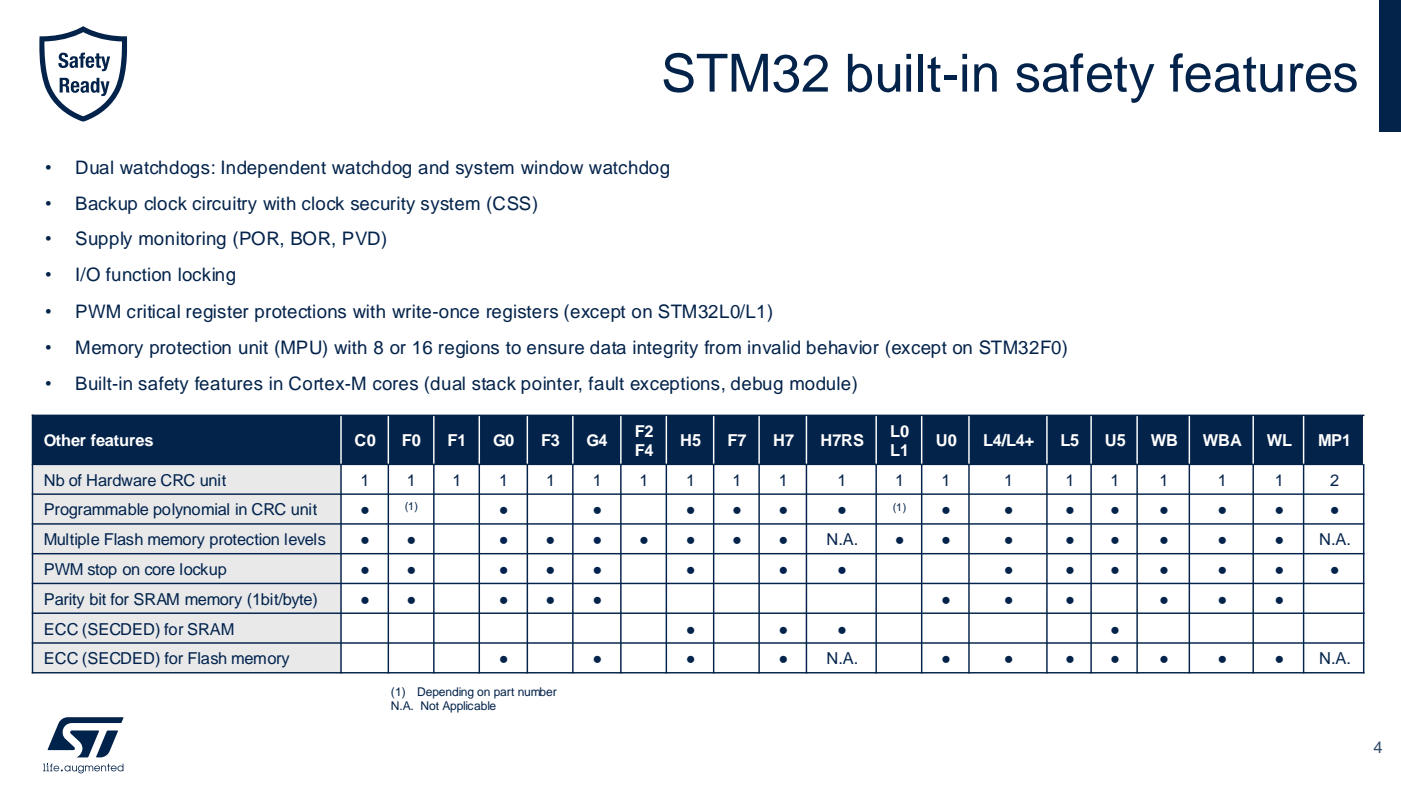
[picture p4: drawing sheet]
<svg xmlns="http://www.w3.org/2000/svg" width="339mm" height="190mm" viewBox="0 0 339 190" stroke-linecap="round" stroke-linejoin="round" font-family="sans-serif">
<defs><g id="words">
<text font-size="12.7" fill="#03234b" x="159.8" y="22.1">STM32 built-in safety features</text>
<g font-size="4.5" fill="#03234b">
<text x="10.9" y="42.1">•</text>
<text x="18.2" y="42.1">Dual watchdogs: Independent watchdog and system window watchdog</text>
<text x="10.9" y="50.8">•</text>
<text x="18.2" y="50.8">Backup clock circuitry with clock security system (CSS)</text>
<text x="10.9" y="59.3">•</text>
<text x="18.2" y="59.3">Supply monitoring (POR, BOR, PVD)</text>
<text x="10.9" y="68">•</text>
<text x="18.2" y="68">I/O function locking</text>
<text x="10.9" y="76.8">•</text>
<text x="18.2" y="76.8">PWM critical register protections with write-once registers (except on STM32L0/L1)</text>
<text x="10.9" y="85.5">•</text>
<text x="18.2" y="85.5">Memory protection unit (MPU) with 8 or 16 regions to ensure data integrity from invalid behavior (except on STM32F0)</text>
<text x="10.9" y="94.3">•</text>
<text x="18.2" y="94.3">Built-in safety features in Cortex-M cores (dual stack pointer, fault exceptions, debug module)</text>
</g>
<g font-size="4" fill="#fff">
<text x="10.6" y="107.9">Other features</text>
<text x="85.7" y="107.9">C0</text>
<text x="97.2" y="107.9">F0</text>
<text x="108.2" y="107.9">F1</text>
<text x="119.2" y="107.9">G0</text>
<text x="130.8" y="107.9">F3</text>
<text x="141.8" y="107.9">G4</text>
<text x="153.4" y="105.5">F2</text>
<text x="164.4" y="107.9">H5</text>
<text x="175.9" y="107.9">F7</text>
<text x="186.9" y="107.9">H7</text>
<text x="198.3" y="107.9">H7RS</text>
<text x="215.2" y="105.5">L0</text>
<text x="226.2" y="107.9">U0</text>
<text x="237.6" y="107.9">L4/L4+</text>
<text x="256.3" y="107.9">L5</text>
<text x="267" y="107.9">U5</text>
<text x="278.2" y="107.9">WB</text>
<text x="290.8" y="107.9">WBA</text>
<text x="306.2" y="107.9">WL</text>
<text x="318.6" y="107.9">MP1</text>
<text x="153.4" y="110.3">F4</text>
<text x="215.2" y="110.3">L1</text>
</g>
<g font-size="4" fill="#03234b">
<text x="10.6" y="117.4">Nb of Hardware CRC unit</text>
<text x="87.1" y="117.4">1</text>
<text x="98.4" y="117.4">1</text>
<text x="109.4" y="117.4">1</text>
<text x="120.7" y="117.4">1</text>
<text x="132" y="117.4">1</text>
<text x="143.3" y="117.4">1</text>
<text x="154.6" y="117.4">1</text>
<text x="165.8" y="117.4">1</text>
<text x="177.1" y="117.4">1</text>
<text x="188.3" y="117.4">1</text>
<text x="202.5" y="117.4">1</text>
<text x="216.4" y="117.4">1</text>
<text x="227.6" y="117.4">1</text>
<text x="242.8" y="117.4">1</text>
<text x="257.5" y="117.4">1</text>
<text x="268.4" y="117.4">1</text>
<text x="280.3" y="117.4">1</text>
<text x="294.4" y="117.4">1</text>
<text x="308.2" y="117.4">1</text>
<text x="321.6" y="117.4">2</text>
<text x="10.6" y="124.6">Programmable polynomial in CRC unit</text>
<text x="87.1" y="124.6">●</text>
<text x="120.6" y="124.6">●</text>
<text x="143.2" y="124.6">●</text>
<text x="165.8" y="124.6">●</text>
<text x="177" y="124.6">●</text>
<text x="188.2" y="124.6">●</text>
<text x="202.4" y="124.6">●</text>
<text x="227.5" y="124.6">●</text>
<text x="242.7" y="124.6">●</text>
<text x="257.5" y="124.6">●</text>
<text x="268.4" y="124.6">●</text>
<text x="280.2" y="124.6">●</text>
<text x="294.3" y="124.6">●</text>
<text x="308.1" y="124.6">●</text>
<text x="321.5" y="124.6">●</text>
<text x="10.6" y="131.8">Multiple Flash memory protection levels</text>
<text x="87.1" y="131.8">●</text>
<text x="98.3" y="131.8">●</text>
<text x="131.9" y="131.8">●</text>
<text x="154.5" y="131.8">●</text>
<text x="165.8" y="131.8">●</text>
<text x="177" y="131.8">●</text>
<text x="188.2" y="131.8">●</text>
<text x="199.8" y="131.8">N.A.</text>
<text x="216.3" y="131.8">●</text>
<text x="227.5" y="131.8">●</text>
<text x="242.7" y="131.8">●</text>
<text x="257.5" y="131.8">●</text>
<text x="268.4" y="131.8">●</text>
<text x="280.2" y="131.8">●</text>
<text x="294.3" y="131.8">●</text>
<text x="308.1" y="131.8">●</text>
<text x="318.9" y="131.8">N.A.</text>
<text x="10.6" y="139">PWM stop on core lockup</text>
<text x="87.1" y="139">●</text>
<text x="98.3" y="139">●</text>
<text x="131.9" y="139">●</text>
<text x="242.7" y="139">●</text>
<text x="257.5" y="139">●</text>
<text x="268.4" y="139">●</text>
<text x="280.2" y="139">●</text>
<text x="294.3" y="139">●</text>
<text x="308.1" y="139">●</text>
<text x="321.5" y="139">●</text>
<text x="10.6" y="146.2">Parity bit for SRAM memory (1bit/byte)</text>
<text x="87.1" y="146.2">●</text>
<text x="98.3" y="146.2">●</text>
<text x="120.6" y="146.2">●</text>
<text x="131.9" y="146.2">●</text>
<text x="143.2" y="146.2">●</text>
<text x="227.5" y="146.2">●</text>
<text x="242.7" y="146.2">●</text>
<text x="257.5" y="146.2">●</text>
<text x="280.2" y="146.2">●</text>
<text x="294.3" y="146.2">●</text>
<text x="308.1" y="146.2">●</text>
<text x="10.6" y="153.4">ECC (SECDED) for SRAM</text>
<text x="165.8" y="153.4">●</text>
<text x="188.2" y="153.4">●</text>
<text x="202.4" y="153.4">●</text>
<text x="268.4" y="153.4">●</text>
<text x="10.6" y="160.6">ECC (SECDED) for Flash memory</text>
<text x="120.6" y="160.6">●</text>
<text x="143.2" y="160.6">●</text>
<text x="165.8" y="160.6">●</text>
<text x="188.2" y="160.6">●</text>
<text x="199.8" y="160.6">N.A.</text>
<text x="227.5" y="160.6">●</text>
<text x="242.7" y="160.6">●</text>
<text x="257.5" y="160.6">●</text>
<text x="268.4" y="160.6">●</text>
<text x="280.2" y="160.6">●</text>
<text x="294.3" y="160.6">●</text>
<text x="308.1" y="160.6">●</text>
<text x="318.9" y="160.6">N.A.</text>
</g>
<g font-size="4" fill="#002152">
<text x="120.6" y="131.8">●</text>
<text x="143.2" y="131.8">●</text>
<text x="120.6" y="139">●</text>
<text x="143.2" y="139">●</text>
<text x="165.8" y="139">●</text>
<text x="188.2" y="139">●</text>
<text x="202.4" y="139">●</text>
</g>
<text font-size="4" fill="#464650" x="332" y="182">4</text>
<g font-size="2.9" fill="#03234b">
<text x="94.5" y="168.2">(1)</text>
<text x="94.5" y="171.6">N.A. Not Applicable</text>
<text x="100.8" y="168.2">Depending on part number</text>
</g>
<text font-size="2.7" fill="#03234b" x="97.8" y="123.3">(1)</text>
<text font-size="2.6" fill="#03234b" x="215.9" y="123.5">(1)</text>
</g></defs>
<g fill="#00234b">
<path d="M17.4 185.1h.2v.7a.41 .41 0 0 0 .4 .5 .41 .41 0 0 0 .4-.5v-.7h.2v1.4h-.2v-.2a.57 .57 0 0 1-.6 .1 .57 .57 0 0 1-.4-.6z"/>
<path d="M20.5 185.1l.2 .1 .5-.1 .3 .2 .3-.2 .5 .1 .2 .4v.9h-.1v-.8a.36 .36 0 0 0-.4-.5 .36 .36 0 0 0-.4 .5v.8h-.2v-.8a.36 .36 0 0 0-.3-.5 .36 .36 0 0 0-.4 .5v.8h-.2z"/>
<path d="M24.5 185.1h.1v.2a.58 .58 0 0 1 .7-.2 .58 .58 0 0 1 .4 .6v.8h-.2v-.8a.41 .41 0 0 0-.4-.5 .41 .41 0 0 0-.5 .5v.8h-.1z"/>
<path d="M26.2 184.6h.1v.5h.4v.2h-.4v1.2h-.1v-1.2h-.3v-.2h.3z"/>
<path d="M11.4 184.6h.2v.2h-.2z"/>
<path d="M10.4 184.6h.4v1.7h.2v.2h-.6v-.2h.2v-1.5h-.2z"/>
<path d="M11.3 185.1h.4v1.2h.2v.2h-.7v-.2h.3v-1h-.2z"/>
<path d="M12.4 184.7l.3-.1-.2 .5h.2v.2h-.2v1h.2v.2h-.6v-.2h.2v-1h-.2v-.2h.2z"/>
<path d="M14.7 174.1a2.46 2.46 0 0 1 1.7-.7h13.3l.1 .1-.6 1.3h-11.7a2.23 2.23 0 0 0-2.2 1.3 2.23 2.23 0 0 0 .4 2.5l2.2 2 .2 .3-.2 .4h-6.3l2.6-6.4z"/>
<path d="M25.9 176.7l2.5-.1 .1 .1-2 4.9a2.54 2.54 0 0 1-3.3 1.3z"/>
<path d="M17.2 176.7l6.6-.1 .1 .1-2.6 6.3-2.7 .1a2.36 2.36 0 0 0 .6-3.8l-2.1-1.9-.1-.3z"/>
<path d="M15.8 185.8a.55 .55 0 0 1 1.1 0 .55 .55 0 0 1-1.1 0zM15.8 185.3a.71 .71 0 0 0 0 1 .71 .71 0 0 0 1-.1v.3h.2v-1.4h-.2v.2l-.5-.2z"/>
<path d="M19 185.8a.55 .55 0 0 1 1.1 0 .55 .55 0 0 1-1.1 0zM19.1 185.3a.7 .7 0 0 0-.1 1 .7 .7 0 0 0 1.1-.1 .5 .5 0 0 1-.4 .6 .5 .5 0 0 1-.6-.3h-.2a.7 .7 0 0 0 .8 .5 .7 .7 0 0 0 .5-.8v-1.1h-.1v.2l-.6-.2z"/>
<path d="M23.1 185.4a.52 .52 0 0 1 .5-.1 .52 .52 0 0 1 .4 .4h-1zM23 185.3a.71 .71 0 0 0 .1 1.1 .71 .71 0 0 0 1.1-.4l-.3 .1a.52 .52 0 0 1-.6 .2 .52 .52 0 0 1-.3-.5h1.2a.72 .72 0 0 0-.4-.7 .72 .72 0 0 0-.8 .2z"/>
<path d="M27.1 185.4a.52 .52 0 0 1 .5-.2 .52 .52 0 0 1 .4 .5h-1zM27 185.3a.71 .71 0 0 0 .1 1.1 .71 .71 0 0 0 1.1-.4l-.3 .1a.52 .52 0 0 1-.6 .2 .52 .52 0 0 1-.3-.5h1.2a.72 .72 0 0 0-.4-.7 .72 .72 0 0 0-.8 .2z"/>
<path d="M28.6 185.8a.55 .55 0 0 1 1.1 0 .55 .55 0 0 1-1.1 0zM28.6 185.3a.71 .71 0 0 0 0 1 .71 .71 0 0 0 1-.1v.3h.2v-1.9h-.2v.7l-.5-.2z"/>
<path d="M13.2 185.5a.52 .52 0 0 1 .6-.2 .52 .52 0 0 1 .3 .4h-1zM13.1 185.3a.7 .7 0 0 0 .1 1.1 .7 .7 0 0 0 1.1-.3l-.5 .2a.51 .51 0 0 1-.7-.4l1.2-.1a.69 .69 0 0 0-.4-.7 .69 .69 0 0 0-.8 .2z"/>
<circle cx="15" cy="186.3" r=".24"/>
</g>
<g fill="#03234b">
<path d="M333.4 0h5.3v31.8h-5.3z" fill-rule="evenodd"/>
<path d="M7.9 100.4h74.5v11.9h-74.5z" fill-rule="evenodd"/>
<path d="M82.4 100.4h11.5v11.9h-11.5z" fill-rule="evenodd"/>
<path d="M93.9 100.4h11v11.9h-11z" fill-rule="evenodd"/>
<path d="M104.9 100.4h11v11.9h-11z" fill-rule="evenodd"/>
<path d="M115.9 100.4h11.6v11.9h-11.6z" fill-rule="evenodd"/>
<path d="M127.5 100.4h11v11.9h-11z" fill-rule="evenodd"/>
<path d="M138.5 100.4h11.6v11.9h-11.6z" fill-rule="evenodd"/>
<path d="M150.1 100.4h11v11.9h-11z" fill-rule="evenodd"/>
<path d="M161.1 100.4h11.4v11.9h-11.4z" fill-rule="evenodd"/>
<path d="M172.5 100.4h11v11.9h-11z" fill-rule="evenodd"/>
<path d="M183.5 100.4h11.4v11.9h-11.4z" fill-rule="evenodd"/>
<path d="M194.9 100.4h16.9v11.9h-16.9z" fill-rule="evenodd"/>
<path d="M211.8 100.4h11v11.9h-11z" fill-rule="evenodd"/>
<path d="M222.8 100.4h11.4v11.9h-11.4z" fill-rule="evenodd"/>
<path d="M234.2 100.4h18.9v11.9h-18.9z" fill-rule="evenodd"/>
<path d="M253.1 100.4h10.7v11.9h-10.7z" fill-rule="evenodd"/>
<path d="M263.8 100.4h11.1v11.9h-11.1z" fill-rule="evenodd"/>
<path d="M274.9 100.4h12.6v11.9h-12.6z" fill-rule="evenodd"/>
<path d="M287.5 100.4h15.4v11.9h-15.4z" fill-rule="evenodd"/>
<path d="M302.9 100.4h12.2v11.9h-12.2z" fill-rule="evenodd"/>
<path d="M315.1 100.4h14.5v11.9h-14.5z" fill-rule="evenodd"/>
</g>
<g fill="#03234b">
<path d="M14.4 13.1a1.15 1.15 0 0 1 1.3-.3 1.15 1.15 0 0 1 .7 1h-.7v-.3a.43 .43 0 0 0-.7-.1 .43 .43 0 0 0 0 .6l.3 .2a1.21 1.21 0 0 1 1.1 .6 1.21 1.21 0 0 1-.1 1.3 1.24 1.24 0 0 1-1.4 .3 1.24 1.24 0 0 1-.8-1.1l.8-.1v.4l.4 .3a.47 .47 0 0 0 .5-.4 .47 .47 0 0 0-.4-.5l-.3-.1a1.1 1.1 0 0 1-.7-1.8z"/>
<path d="M19.7 12.9l.9-.2v.5l-.4 .2v.3h.4v.4h-.4v2.3h-.7v-2.3h-.4v-.4h.4z"/>
<path d="M23.3 12.9h.7v.8h.4v.4h-.4v1.7l.4 .1v.5h-.3a.6 .6 0 0 1-.8-.7v-1.6h-.4v-.4h.4z"/>
<path d="M24.4 13.7h.7l.5 1.8 .3-1.8h.7l-.6 2.5a1.01 1.01 0 0 1-1.4 1v-.5h.4l.2-.4z"/>
<path d="M24.3 19.7h.7l.4 1.8 .4-1.8h.7l-.7 2.5a1.01 1.01 0 0 1-1.3 1v-.5h.4l.2-.4z"/>
<path d="M17.2 13.8a.99 .99 0 0 1 1-.2 .99 .99 0 0 1 .6 .8l.1 2h-.7l-.1-.3a.77 .77 0 0 1-1.2-.1 .77 .77 0 0 1 .6-1.2l.4-.1a.33 .33 0 0 0 .2-.4 .33 .33 0 0 0-.4-.2 .33 .33 0 0 0-.2 .4h-.6zM17.6 15.2l-.2 .4 .2 .3a.4 .4 0 0 0 .5-.4v-.5z"/>
<path d="M21 13.9a1.1 1.1 0 0 1 1.4-.1 1.1 1.1 0 0 1 .4 1.3h-1.4v.5l.3 .4 .2-.1 .2-.4h.6a1.06 1.06 0 0 1-1.3 .9 1.06 1.06 0 0 1-.7-1.4zM21.5 14.1l-.1 .6h.7l-.1-.6z"/>
<path d="M14.4 18.8h1.4a.93 .93 0 0 1 .9 .8 .93 .93 0 0 1-.6 1l.5 .3 .3 1.5h-.8l-.2-1.3-.3-.2h-.4v1.5h-.8zM15.1 19.3v1.1a.56 .56 0 0 0 .9-.3 .56 .56 0 0 0-.5-.8z"/>
<path d="M17.4 19.9a1.1 1.1 0 0 1 1.4-.1 1.1 1.1 0 0 1 .4 1.3h-1.4v.5l.3 .4 .2-.1 .2-.4h.6a1.06 1.06 0 0 1-1.3 .9 1.06 1.06 0 0 1-.7-1.4zM17.9 20.1l-.1 .6h.7l-.1-.6z"/>
<path d="M19.8 19.8a.99 .99 0 0 1 1-.2 .99 .99 0 0 1 .7 .8l.1 2h-.7l-.1-.3a.79 .79 0 0 1-1.3-.1 .79 .79 0 0 1 .6-1.2l.6-.1a.33 .33 0 0 0-.1-.6 .33 .33 0 0 0-.4 .4h-.7zM20.3 21.2l-.2 .4 .1 .3a.4 .4 0 0 0 .6-.4v-.5z"/>
<path d="M22.2 19.8l.6-.2 .5 .3v-1.1h.7v3.6h-.6v-.3a.78 .78 0 0 1-1 .3 .78 .78 0 0 1-.5-.9v-1zM22.8 20.2l-.2 1.2 .3 .5a1.24 1.24 0 0 0 0-1.8z"/>
<path d="M9.5 8.8a19.4 19.4 0 0 0 10.6-2.5 19.5 19.5 0 0 0 10.6 2.5v.6a36.6 36.6 0 0 1-1.2 11.1 14.5 14.5 0 0 1-9.4 8.9 14.6 14.6 0 0 1-10.3-13.2l-.3-4.1zM10.7 10a31.1 31.1 0 0 0 1.7 11.3 13.4 13.4 0 0 0 7.7 6.8 13.4 13.4 0 0 0 9.1-12.5l.3-5.6a21.2 21.2 0 0 1-9.4-2.2 21.1 21.1 0 0 1-9.4 2.2z"/>
</g>
<path d="M7.9 112.3h74.5v7.2h-74.5z" fill-rule="evenodd" fill="#e9e9ea"/>
<g fill="#fff">
<path d="M82.4 112.3h11.5v7.2h-11.5z" fill-rule="evenodd"/>
<path d="M93.9 112.3h11v7.2h-11z" fill-rule="evenodd"/>
<path d="M104.9 112.3h11v7.2h-11z" fill-rule="evenodd"/>
<path d="M115.9 112.3h11.6v7.2h-11.6z" fill-rule="evenodd"/>
<path d="M127.5 112.3h11v7.2h-11z" fill-rule="evenodd"/>
<path d="M138.5 112.3h11.6v7.2h-11.6z" fill-rule="evenodd"/>
<path d="M150.1 112.3h11v7.2h-11z" fill-rule="evenodd"/>
<path d="M161.1 112.3h11.4v7.2h-11.4z" fill-rule="evenodd"/>
<path d="M172.5 112.3h11v7.2h-11z" fill-rule="evenodd"/>
<path d="M183.5 112.3h11.4v7.2h-11.4z" fill-rule="evenodd"/>
<path d="M194.9 112.3h16.9v7.2h-16.9z" fill-rule="evenodd"/>
<path d="M211.8 112.3h11v7.2h-11z" fill-rule="evenodd"/>
<path d="M222.8 112.3h11.4v7.2h-11.4z" fill-rule="evenodd"/>
<path d="M234.2 112.3h18.9v7.2h-18.9z" fill-rule="evenodd"/>
<path d="M253.1 112.3h10.7v7.2h-10.7z" fill-rule="evenodd"/>
<path d="M263.8 112.3h11.1v7.2h-11.1z" fill-rule="evenodd"/>
<path d="M274.9 112.3h12.6v7.2h-12.6z" fill-rule="evenodd"/>
<path d="M287.5 112.3h15.4v7.2h-15.4z" fill-rule="evenodd"/>
<path d="M302.9 112.3h12.2v7.2h-12.2z" fill-rule="evenodd"/>
<path d="M315.1 112.3h14.5v7.2h-14.5z" fill-rule="evenodd"/>
</g>
<path d="M7.9 119.5h74.5v7.2h-74.5z" fill-rule="evenodd" fill="#e9e9ea"/>
<g fill="#fff">
<path d="M82.4 119.5h11.5v7.2h-11.5z" fill-rule="evenodd"/>
<path d="M93.9 119.5h11v7.2h-11z" fill-rule="evenodd"/>
<path d="M104.9 119.5h11v7.2h-11z" fill-rule="evenodd"/>
<path d="M115.9 119.5h11.6v7.2h-11.6z" fill-rule="evenodd"/>
<path d="M127.5 119.5h11v7.2h-11z" fill-rule="evenodd"/>
<path d="M138.5 119.5h11.6v7.2h-11.6z" fill-rule="evenodd"/>
<path d="M150.1 119.5h11v7.2h-11z" fill-rule="evenodd"/>
<path d="M161.1 119.5h11.4v7.2h-11.4z" fill-rule="evenodd"/>
<path d="M172.5 119.5h11v7.2h-11z" fill-rule="evenodd"/>
<path d="M183.5 119.5h11.4v7.2h-11.4z" fill-rule="evenodd"/>
<path d="M194.9 119.5h16.9v7.2h-16.9z" fill-rule="evenodd"/>
<path d="M211.8 119.5h11v7.2h-11z" fill-rule="evenodd"/>
<path d="M222.8 119.5h11.4v7.2h-11.4z" fill-rule="evenodd"/>
<path d="M234.2 119.5h18.9v7.2h-18.9z" fill-rule="evenodd"/>
<path d="M253.1 119.5h10.7v7.2h-10.7z" fill-rule="evenodd"/>
<path d="M263.8 119.5h11.1v7.2h-11.1z" fill-rule="evenodd"/>
<path d="M274.9 119.5h12.6v7.2h-12.6z" fill-rule="evenodd"/>
<path d="M287.5 119.5h15.4v7.2h-15.4z" fill-rule="evenodd"/>
<path d="M302.9 119.5h12.2v7.2h-12.2z" fill-rule="evenodd"/>
<path d="M315.1 119.5h14.5v7.2h-14.5z" fill-rule="evenodd"/>
</g>
<path d="M7.9 126.7h74.5v7.2h-74.5z" fill-rule="evenodd" fill="#e9e9ea"/>
<g fill="#fff">
<path d="M82.4 126.7h11.5v7.2h-11.5z" fill-rule="evenodd"/>
<path d="M93.9 126.7h11v7.2h-11z" fill-rule="evenodd"/>
<path d="M104.9 126.7h11v7.2h-11z" fill-rule="evenodd"/>
<path d="M115.9 126.7h11.6v7.2h-11.6z" fill-rule="evenodd"/>
<path d="M127.5 126.7h11v7.2h-11z" fill-rule="evenodd"/>
<path d="M138.5 126.7h11.6v7.2h-11.6z" fill-rule="evenodd"/>
<path d="M150.1 126.7h11v7.2h-11z" fill-rule="evenodd"/>
<path d="M161.1 126.7h11.4v7.2h-11.4z" fill-rule="evenodd"/>
<path d="M172.5 126.7h11v7.2h-11z" fill-rule="evenodd"/>
<path d="M183.5 126.7h11.4v7.2h-11.4z" fill-rule="evenodd"/>
<path d="M194.9 126.7h16.9v7.2h-16.9z" fill-rule="evenodd"/>
<path d="M211.8 126.7h11v7.2h-11z" fill-rule="evenodd"/>
<path d="M222.8 126.7h11.4v7.2h-11.4z" fill-rule="evenodd"/>
<path d="M234.2 126.7h18.9v7.2h-18.9z" fill-rule="evenodd"/>
<path d="M253.1 126.7h10.7v7.2h-10.7z" fill-rule="evenodd"/>
<path d="M263.8 126.7h11.1v7.2h-11.1z" fill-rule="evenodd"/>
<path d="M274.9 126.7h12.6v7.2h-12.6z" fill-rule="evenodd"/>
<path d="M287.5 126.7h15.4v7.2h-15.4z" fill-rule="evenodd"/>
<path d="M302.9 126.7h12.2v7.2h-12.2z" fill-rule="evenodd"/>
<path d="M315.1 126.7h14.5v7.2h-14.5z" fill-rule="evenodd"/>
</g>
<path d="M7.9 133.9h74.5v7.2h-74.5z" fill-rule="evenodd" fill="#e9e9ea"/>
<g fill="#fff">
<path d="M82.4 133.9h11.5v7.2h-11.5z" fill-rule="evenodd"/>
<path d="M93.9 133.9h11v7.2h-11z" fill-rule="evenodd"/>
<path d="M104.9 133.9h11v7.2h-11z" fill-rule="evenodd"/>
<path d="M115.9 133.9h11.6v7.2h-11.6z" fill-rule="evenodd"/>
<path d="M127.5 133.9h11v7.2h-11z" fill-rule="evenodd"/>
<path d="M138.5 133.9h11.6v7.2h-11.6z" fill-rule="evenodd"/>
<path d="M150.1 133.9h11v7.2h-11z" fill-rule="evenodd"/>
<path d="M161.1 133.9h11.4v7.2h-11.4z" fill-rule="evenodd"/>
<path d="M172.5 133.9h11v7.2h-11z" fill-rule="evenodd"/>
<path d="M183.5 133.9h11.4v7.2h-11.4z" fill-rule="evenodd"/>
<path d="M194.9 133.9h16.9v7.2h-16.9z" fill-rule="evenodd"/>
<path d="M211.8 133.9h11v7.2h-11z" fill-rule="evenodd"/>
<path d="M222.8 133.9h11.4v7.2h-11.4z" fill-rule="evenodd"/>
<path d="M234.2 133.9h18.9v7.2h-18.9z" fill-rule="evenodd"/>
<path d="M253.1 133.9h10.7v7.2h-10.7z" fill-rule="evenodd"/>
<path d="M263.8 133.9h11.1v7.2h-11.1z" fill-rule="evenodd"/>
<path d="M274.9 133.9h12.6v7.2h-12.6z" fill-rule="evenodd"/>
<path d="M287.5 133.9h15.4v7.2h-15.4z" fill-rule="evenodd"/>
<path d="M302.9 133.9h12.2v7.2h-12.2z" fill-rule="evenodd"/>
<path d="M315.1 133.9h14.5v7.2h-14.5z" fill-rule="evenodd"/>
</g>
<path d="M7.9 141.1h74.5v7.1h-74.5z" fill-rule="evenodd" fill="#e9e9ea"/>
<g fill="#fff">
<path d="M82.4 141.1h11.5v7.1h-11.5z" fill-rule="evenodd"/>
<path d="M93.9 141.1h11v7.1h-11z" fill-rule="evenodd"/>
<path d="M104.9 141.1h11v7.1h-11z" fill-rule="evenodd"/>
<path d="M115.9 141.1h11.6v7.1h-11.6z" fill-rule="evenodd"/>
<path d="M127.5 141.1h11v7.1h-11z" fill-rule="evenodd"/>
<path d="M138.5 141.1h11.6v7.1h-11.6z" fill-rule="evenodd"/>
<path d="M150.1 141.1h11v7.1h-11z" fill-rule="evenodd"/>
<path d="M161.1 141.1h11.4v7.1h-11.4z" fill-rule="evenodd"/>
<path d="M172.5 141.1h11v7.1h-11z" fill-rule="evenodd"/>
<path d="M183.5 141.1h11.4v7.1h-11.4z" fill-rule="evenodd"/>
<path d="M194.9 141.1h16.9v7.1h-16.9z" fill-rule="evenodd"/>
<path d="M211.8 141.1h11v7.1h-11z" fill-rule="evenodd"/>
<path d="M222.8 141.1h11.4v7.1h-11.4z" fill-rule="evenodd"/>
<path d="M234.2 141.1h18.9v7.1h-18.9z" fill-rule="evenodd"/>
<path d="M253.1 141.1h10.7v7.1h-10.7z" fill-rule="evenodd"/>
<path d="M263.8 141.1h11.1v7.1h-11.1z" fill-rule="evenodd"/>
<path d="M274.9 141.1h12.6v7.1h-12.6z" fill-rule="evenodd"/>
<path d="M287.5 141.1h15.4v7.1h-15.4z" fill-rule="evenodd"/>
<path d="M302.9 141.1h12.2v7.1h-12.2z" fill-rule="evenodd"/>
<path d="M315.1 141.1h14.5v7.1h-14.5z" fill-rule="evenodd"/>
</g>
<path d="M7.9 148.2h74.5v7.2h-74.5z" fill-rule="evenodd" fill="#e9e9ea"/>
<g fill="#fff">
<path d="M82.4 148.2h11.5v7.2h-11.5z" fill-rule="evenodd"/>
<path d="M93.9 148.2h11v7.2h-11z" fill-rule="evenodd"/>
<path d="M104.9 148.2h11v7.2h-11z" fill-rule="evenodd"/>
<path d="M115.9 148.2h11.6v7.2h-11.6z" fill-rule="evenodd"/>
<path d="M127.5 148.2h11v7.2h-11z" fill-rule="evenodd"/>
<path d="M138.5 148.2h11.6v7.2h-11.6z" fill-rule="evenodd"/>
<path d="M150.1 148.2h11v7.2h-11z" fill-rule="evenodd"/>
<path d="M161.1 148.2h11.4v7.2h-11.4z" fill-rule="evenodd"/>
<path d="M172.5 148.2h11v7.2h-11z" fill-rule="evenodd"/>
<path d="M183.5 148.2h11.4v7.2h-11.4z" fill-rule="evenodd"/>
<path d="M194.9 148.2h16.9v7.2h-16.9z" fill-rule="evenodd"/>
<path d="M211.8 148.2h11v7.2h-11z" fill-rule="evenodd"/>
<path d="M222.8 148.2h11.4v7.2h-11.4z" fill-rule="evenodd"/>
<path d="M234.2 148.2h18.9v7.2h-18.9z" fill-rule="evenodd"/>
<path d="M253.1 148.2h10.7v7.2h-10.7z" fill-rule="evenodd"/>
<path d="M263.8 148.2h11.1v7.2h-11.1z" fill-rule="evenodd"/>
<path d="M274.9 148.2h12.6v7.2h-12.6z" fill-rule="evenodd"/>
<path d="M287.5 148.2h15.4v7.2h-15.4z" fill-rule="evenodd"/>
<path d="M302.9 148.2h12.2v7.2h-12.2z" fill-rule="evenodd"/>
<path d="M315.1 148.2h14.5v7.2h-14.5z" fill-rule="evenodd"/>
</g>
<path d="M7.9 155.4h74.5v7.2h-74.5z" fill-rule="evenodd" fill="#e9e9ea"/>
<g fill="#fff">
<path d="M82.4 155.4h11.5v7.2h-11.5z" fill-rule="evenodd"/>
<path d="M93.9 155.4h11v7.2h-11z" fill-rule="evenodd"/>
<path d="M104.9 155.4h11v7.2h-11z" fill-rule="evenodd"/>
<path d="M115.9 155.4h11.6v7.2h-11.6z" fill-rule="evenodd"/>
<path d="M127.5 155.4h11v7.2h-11z" fill-rule="evenodd"/>
<path d="M138.5 155.4h11.6v7.2h-11.6z" fill-rule="evenodd"/>
<path d="M150.1 155.4h11v7.2h-11z" fill-rule="evenodd"/>
<path d="M161.1 155.4h11.4v7.2h-11.4z" fill-rule="evenodd"/>
<path d="M172.5 155.4h11v7.2h-11z" fill-rule="evenodd"/>
<path d="M183.5 155.4h11.4v7.2h-11.4z" fill-rule="evenodd"/>
<path d="M194.9 155.4h16.9v7.2h-16.9z" fill-rule="evenodd"/>
<path d="M211.8 155.4h11v7.2h-11z" fill-rule="evenodd"/>
<path d="M222.8 155.4h11.4v7.2h-11.4z" fill-rule="evenodd"/>
<path d="M234.2 155.4h18.9v7.2h-18.9z" fill-rule="evenodd"/>
<path d="M253.1 155.4h10.7v7.2h-10.7z" fill-rule="evenodd"/>
<path d="M263.8 155.4h11.1v7.2h-11.1z" fill-rule="evenodd"/>
<path d="M274.9 155.4h12.6v7.2h-12.6z" fill-rule="evenodd"/>
<path d="M287.5 155.4h15.4v7.2h-15.4z" fill-rule="evenodd"/>
<path d="M302.9 155.4h12.2v7.2h-12.2z" fill-rule="evenodd"/>
<path d="M315.1 155.4h14.5v7.2h-14.5z" fill-rule="evenodd"/>
</g>
<g fill="none" stroke="#fff" stroke-width=".35">
<path d="M82.4 100.2v12.1M93.9 100.2v12.1M104.9 100.2v12.1M115.9 100.2v12.1M127.5 100.2v12.1M138.5 100.2v12.1M150.1 100.2v12.1M161.1 100.2v12.1M172.5 100.2v12.1M183.5 100.2v12.1M194.9 100.2v12.1M211.8 100.2v12.1"/>
<path d="M222.8 100.2v12.1M234.2 100.2v12.1M253.1 100.2v12.1M263.8 100.2v12.1M274.9 100.2v12.1M287.5 100.2v12.1M302.9 100.2v12.1M315.1 100.2v12.1M329.6 100.2v12.1"/>
</g>
<g fill="none" stroke="#03234b" stroke-width=".35">
<path d="M7.7 112.3h322.1M7.7 119.5h322.1M7.7 100.4h322.1M7.9 100.2v62.6M82.4 112.3v50.5M93.9 112.3v50.5M104.9 112.3v50.5M115.9 112.3v50.5M127.5 112.3v50.5M138.5 112.3v50.5M150.1 112.3v50.5M161.1 112.3v50.5"/>
<path d="M172.5 112.3v50.5M183.5 112.3v50.5M194.9 112.3v50.5M211.8 112.3v50.5M222.8 112.3v50.5M234.2 112.3v50.5M253.1 112.3v50.5M263.8 112.3v50.5M274.9 112.3v50.5M287.5 112.3v50.5M302.9 112.3v50.5M315.1 112.3v50.5"/>
<path d="M329.6 112.3v50.5M7.7 126.7h322.1M7.7 133.9h322.1M7.7 141.1h322.1M7.7 148.2h322.1M7.7 155.4h322.1M7.7 162.6h322.1"/>
</g>
<use href="#words"/>
</svg>
